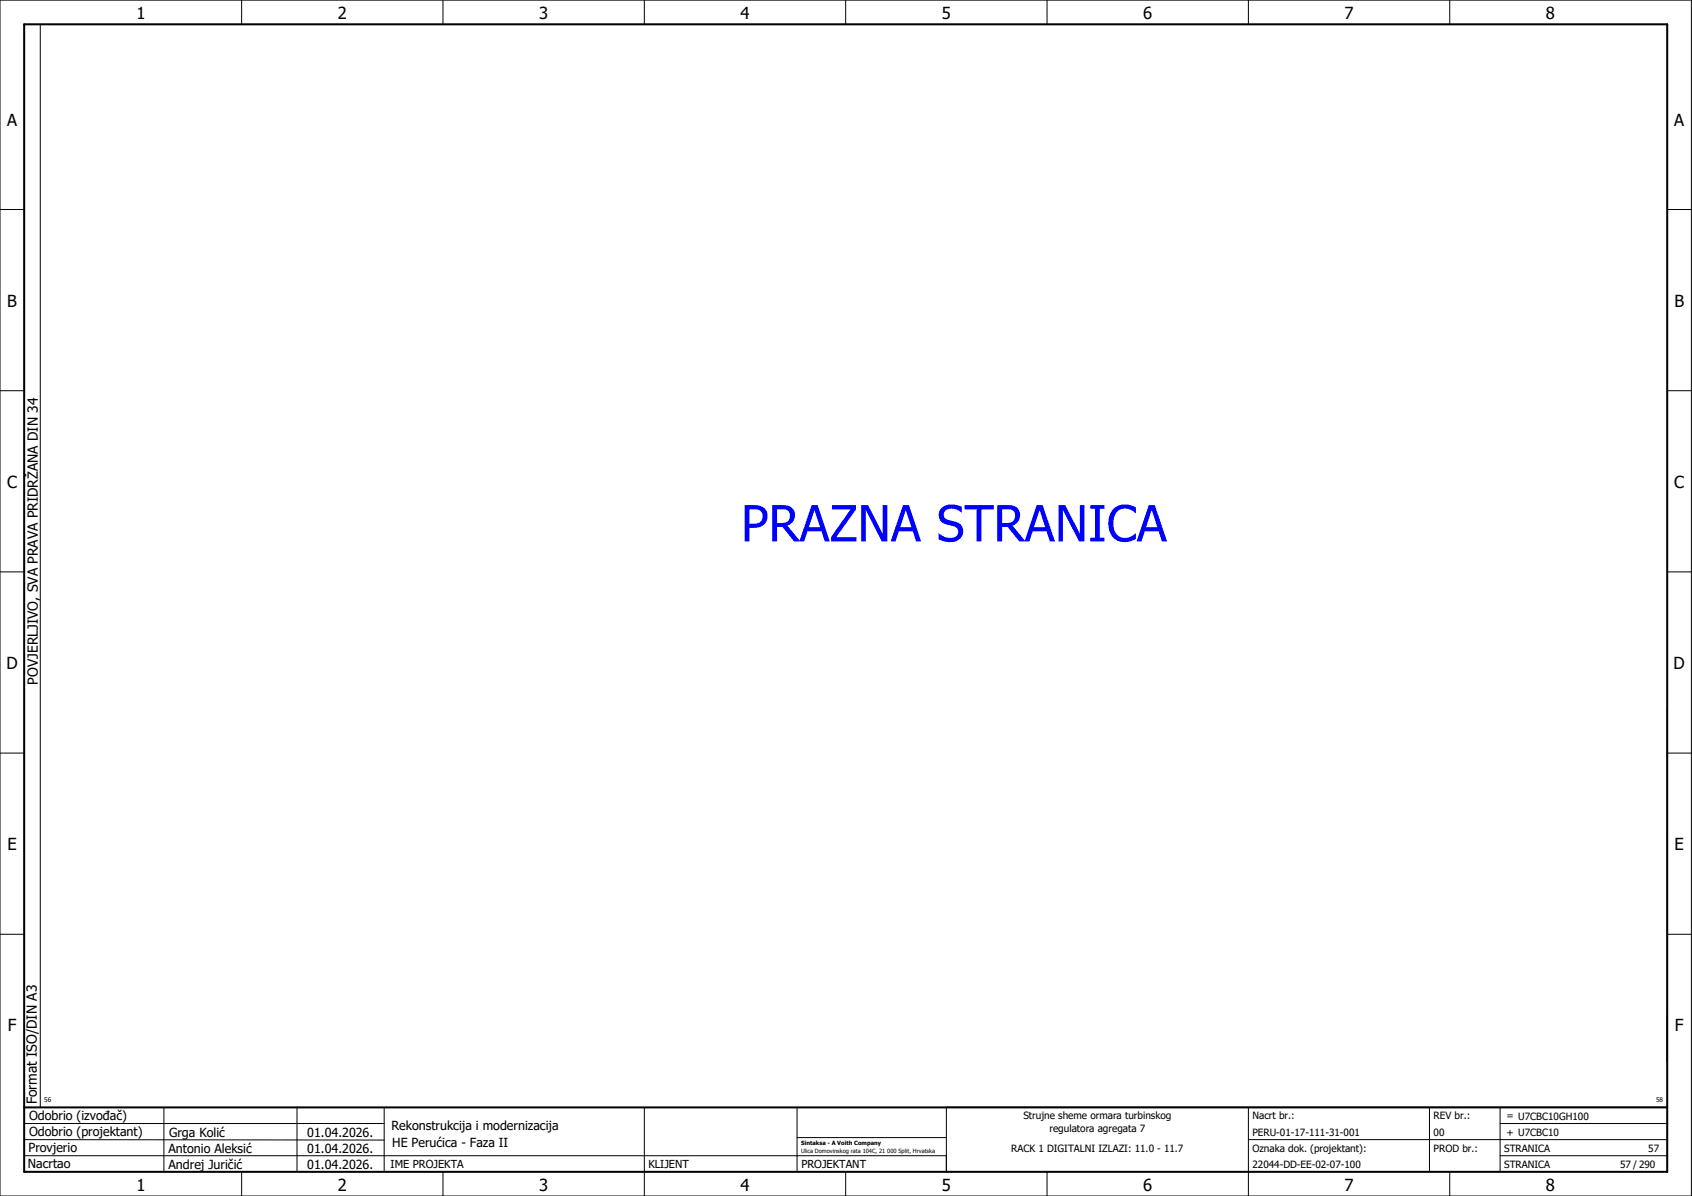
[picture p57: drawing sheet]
<svg xmlns="http://www.w3.org/2000/svg" width="420mm" height="297mm" viewBox="0 0 420 297" stroke-linecap="round" stroke-linejoin="round" font-family="sans-serif">
<defs><g id="words">
<text font-size="12.4" fill="#00f" x="184" y="134.5">PRAZNA STRANICA</text>
<g font-size="4.1">
<text x="33.9" y="4.7">1</text>
<text x="83.9" y="4.7">2</text>
<text x="133.9" y="4.7">3</text>
<text x="183.9" y="4.7">4</text>
<text x="233.9" y="4.7">5</text>
<text x="283.9" y="4.7">6</text>
<text x="333.9" y="4.7">7</text>
<text x="383.9" y="4.7">8</text>
<text x="1.8" y="31.2">A</text>
<text x="415.8" y="31.2">A</text>
<text x="1.8" y="76.2">B</text>
<text x="415.8" y="76.2">B</text>
<text x="1.8" y="121.2">C</text>
<text x="415.8" y="121.2">C</text>
<text x="1.6" y="166.2">D</text>
<text x="415.6" y="166.2">D</text>
<text x="1.8" y="211.2">E</text>
<text x="415.8" y="211.2">E</text>
<text x="1.9" y="256.2">F</text>
<text x="415.9" y="256.2">F</text>
<text x="33.9" y="295.7">1</text>
<text x="83.9" y="295.7">2</text>
<text x="133.9" y="295.7">3</text>
<text x="183.9" y="295.7">4</text>
<text x="233.9" y="295.7">5</text>
<text x="283.9" y="295.7">6</text>
<text x="333.9" y="295.7">7</text>
<text x="383.9" y="295.7">8</text>
</g>
<g font-size="3.4">
<text x="9.4" y="170" transform="rotate(-90 9.4 170)">POVJERLJIVO, SVA PRAVA PRIDRŽANA DIN 34</text>
<text x="9.2" y="274.3" transform="rotate(-90 9.2 274.3)">Format ISO/DIN A3</text>
</g>
<g font-size="3.1">
<text x="7.2" y="278.1">Odobrio (izvođač)</text>
<text x="97.2" y="280.5">Rekonstrukcija i modernizacija</text>
<text x="7.1" y="286.1">Provjerio</text>
<text x="7.2" y="282.1">Odobrio (projektant)</text>
<text x="41.8" y="286.2">Antonio Aleksić</text>
<text x="42" y="282.3">Grga Kolić</text>
<text x="76.3" y="282.3">01.04.2026.</text>
<text x="76.3" y="286.3">01.04.2026.</text>
<text x="97.4" y="284.8">HE Perućica - Faza II</text>
<text x="6.9" y="290">Nacrtao</text>
<text x="41.8" y="290.3">Andrej Juričić</text>
<text x="76.3" y="290.3">01.04.2026.</text>
</g>
<g font-size="2.7">
<text x="97" y="290.1">IME PROJEKTA</text>
<text x="161" y="290.1">KLIJENT</text>
<text x="199" y="290.1">PROJEKTANT</text>
</g>
<g font-size="2.5">
<text x="254.1" y="278">Strujne sheme ormara turbinskog</text>
<text x="260.6" y="281">regulatora agregata 7</text>
<text x="311" y="278">Nacrt br.:</text>
<text x="356" y="278">REV br.:</text>
<text x="374.1" y="278">= U7CBC10GH100</text>
<text x="251.1" y="286">RACK 1 DIGITALNI IZLAZI: 11.0 - 11.7</text>
<text x="311" y="286">Oznaka dok. (projektant):</text>
<text x="311" y="282">PERU-01-17-111-31-001</text>
<text x="356" y="286">PROD br.:</text>
<text x="356" y="282">00</text>
<text x="373.5" y="286">STRANICA</text>
<text x="374.1" y="282.1">+ U7CBC10</text>
<text x="409.3" y="286">57</text>
<text x="311" y="290">22044-DD-EE-02-07-100</text>
<text x="373.5" y="290">STRANICA</text>
<text x="402.3" y="290">57 / 290</text>
</g>
<g font-size="1.6">
<text x="11" y="273.7">56</text>
<text x="411.2" y="273.7">58</text>
</g>
<g font-size="1.4">
<text x="198.9" y="284.4">Sintaksa - A Voith Company</text>
<text x="198.9" y="286.4">Ulica Domovinskog rata 104C, 21 000 Split, Hrvatska</text>
</g>
</g></defs>
<g fill="none" stroke="#000" stroke-width=".25">
<path d="M0 0h420v297h-420zM10 6v269M60 0v6M110 0v6M160 0v6M210 0v6M260 0v6M310 0v6M360 0v6M0 52h6M414 52h6M0 97h6"/>
<path d="M414 97h6M0 142h6M414 142h6M414 176.3v87.4M0 187h6M414 187h6M0 232h6M414 232h6M6 279h89.4M40.7 275v16M73.7 274.9v16M95.4 275.1v16"/>
<path d="M160 275v22M197.9 275.1v16M310 275v22M355 275v16M372.5 279h41.5M372.5 275v16M414 275h-179v16M6 283l89.4 .1M6 287h229M60 291v6M110 291v6M197.9 282.5h37.1"/>
<path d="M210 291v6M260 291v6M310 283h104M360 291v6M372.5 287h41.5"/>
</g>
<path d="M6 6h408v285h-408zM6 275h408" fill="none" stroke="#000" stroke-width=".5"/>
<use href="#words"/>
</svg>
